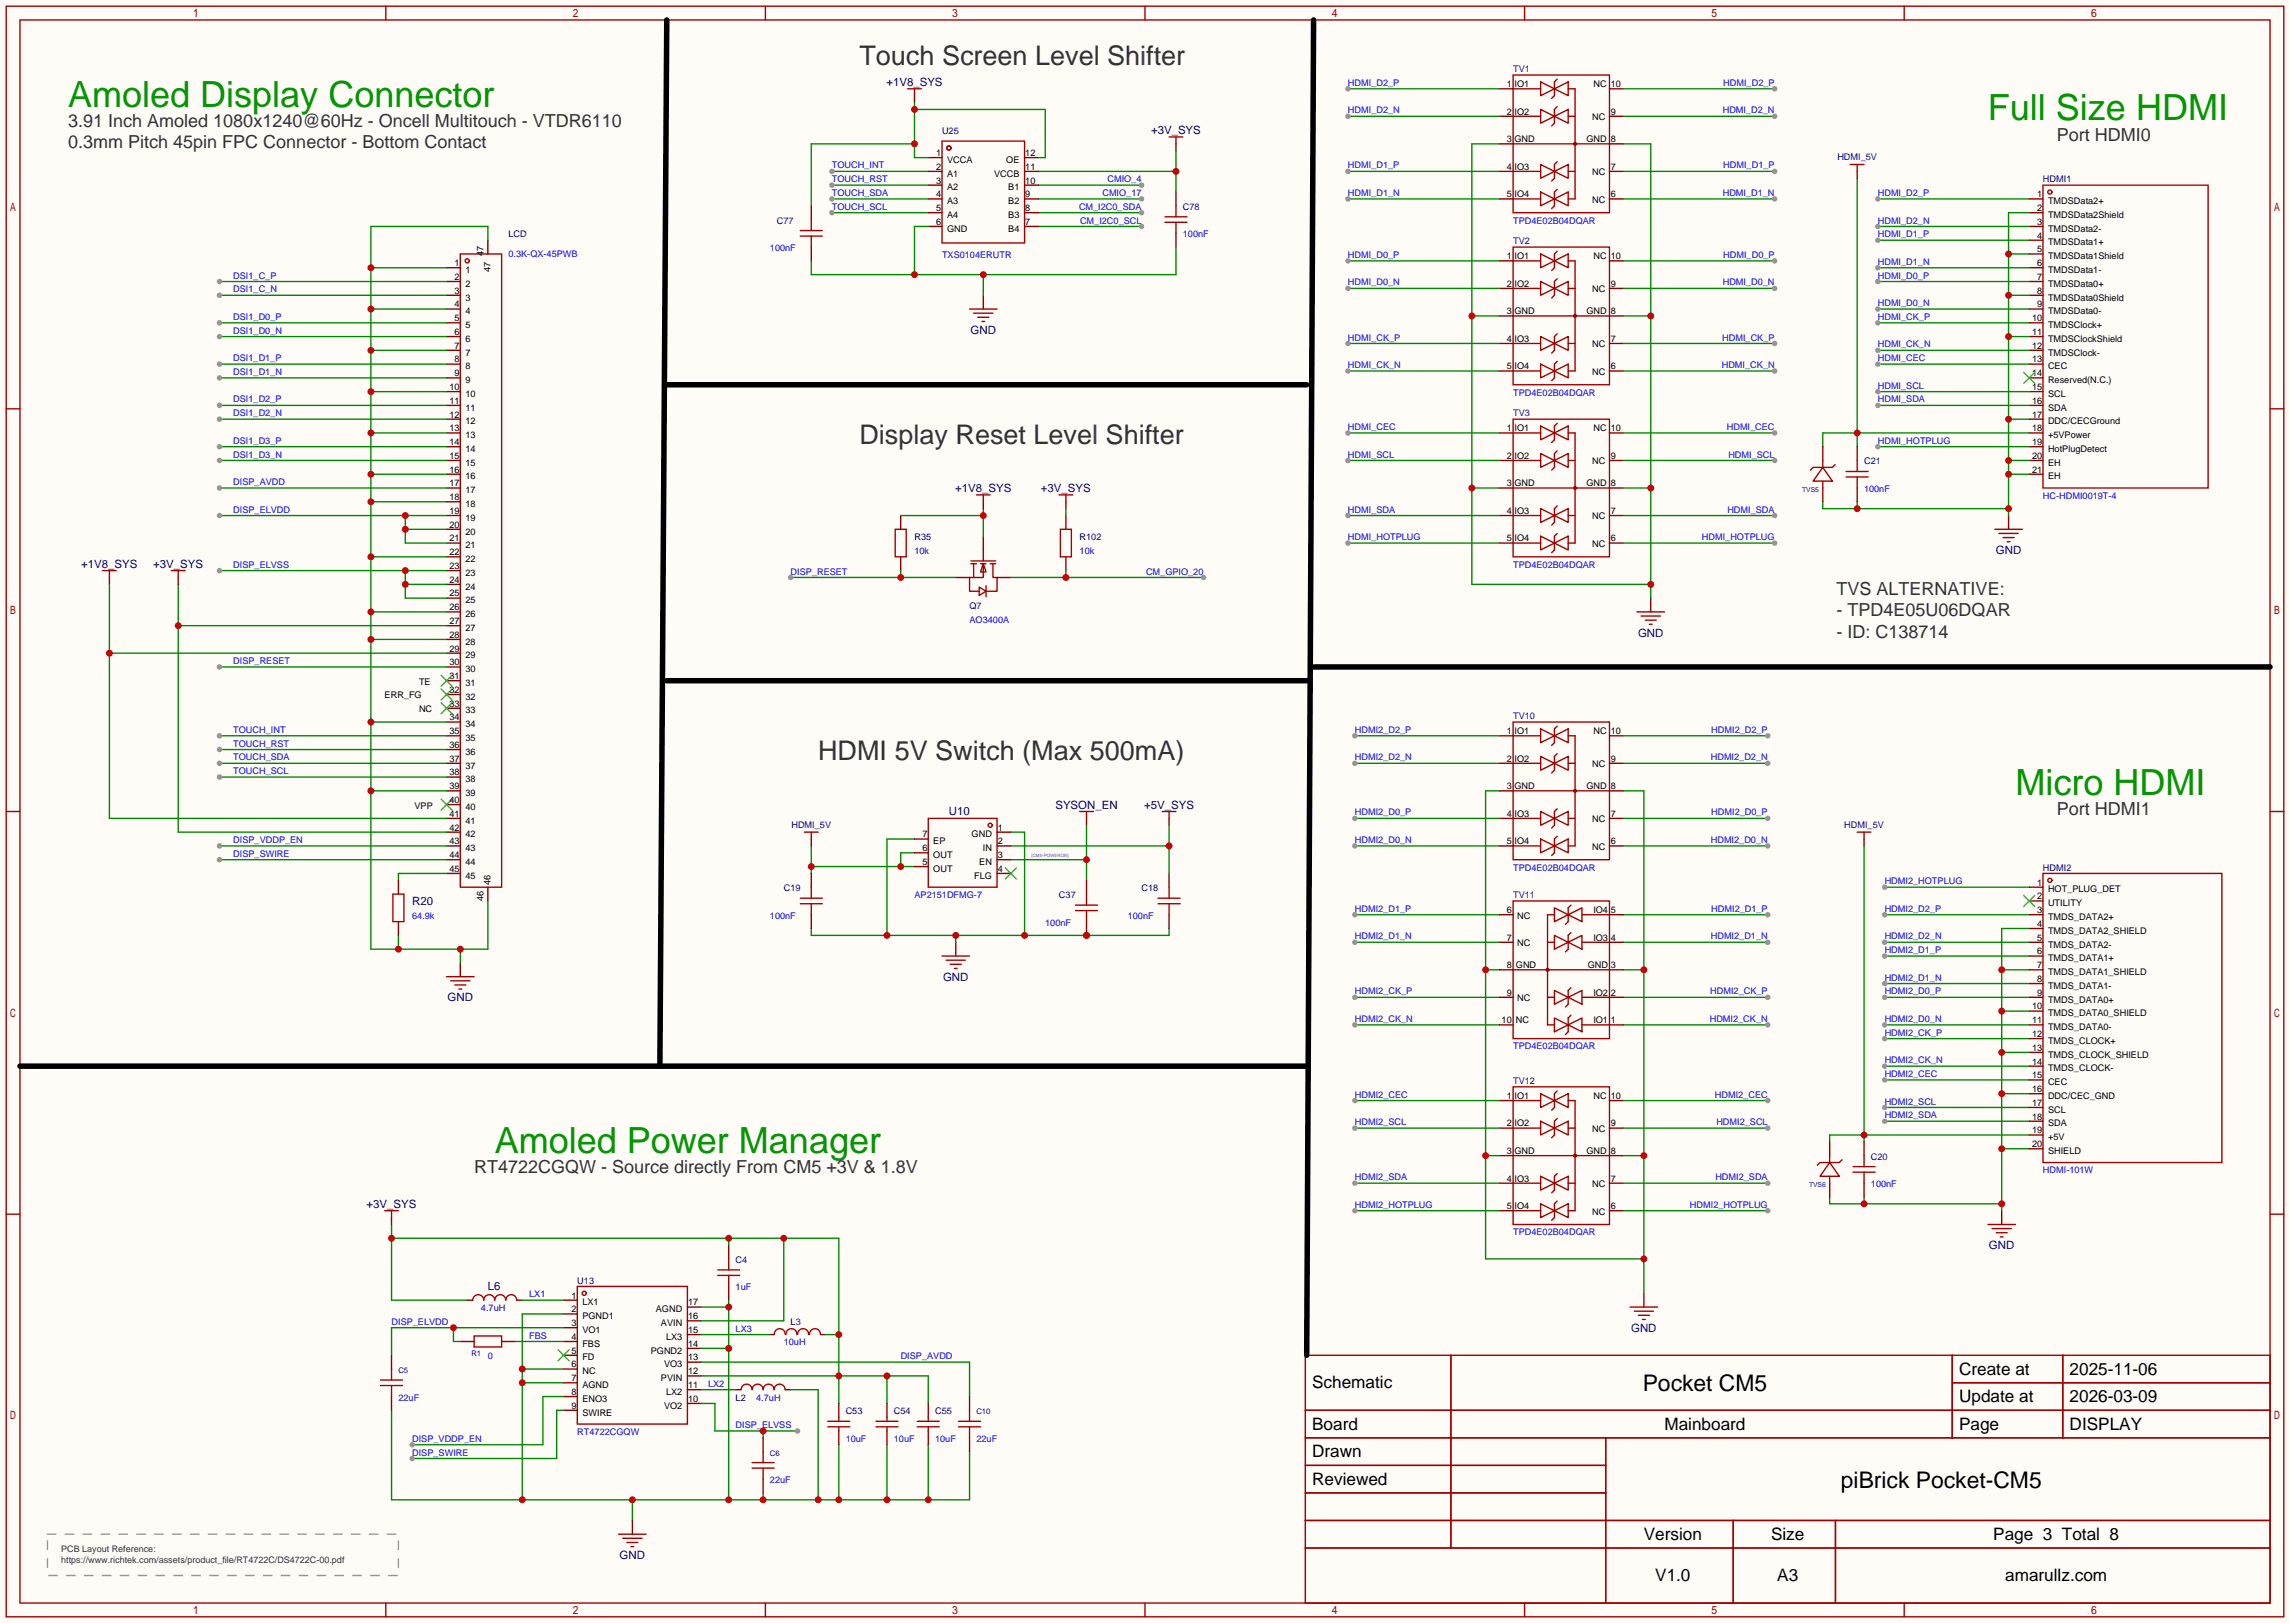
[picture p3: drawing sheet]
<svg xmlns="http://www.w3.org/2000/svg" width="423mm" height="299mm" viewBox="0 0 423 299" stroke-linecap="round" stroke-linejoin="round" font-family="sans-serif">
<defs><g id="words">
<g font-size="6.6" fill="#090">
<text x="12.6" y="19.7">Amoled Display Connector</text>
<text x="366.9" y="22.2">Full Size HDMI</text>
<text x="372" y="146.7">Micro HDMI</text>
<text x="91.3" y="212.7">Amoled Power Manager</text>
</g>
<g font-size="5" fill="#333">
<text x="158.6" y="12">Touch Screen Level Shifter</text>
<text x="158.6" y="81.9">Display Reset Level Shifter</text>
<text x="151" y="140.3">HDMI 5V Switch (Max 500mA)</text>
</g>
<g font-size="4.2">
<text x="303.2" y="256.7">Pocket CM5</text>
<text x="339.8" y="274.5">piBrick Pocket-CM5</text>
</g>
<g font-size="3.3" fill="#333">
<text x="12.6" y="23.5">3.91 Inch Amoled 1080x1240@60Hz - Oncell Multitouch - VTDR6110</text>
<text x="12.6" y="27.3">0.3mm Pitch 45pin FPC Connector - Bottom Contact</text>
<text x="379.6" y="26">Port HDMI0</text>
<text x="339" y="113.6">- TPD4E05U06DQAR</text>
<text x="339" y="109.8">TVS ALTERNATIVE:</text>
<text x="339" y="117.6">- ID: C138714</text>
<text x="379.6" y="150.5">Port HDMI1</text>
<text x="87.5" y="216.5">RT4722CGQW - Source directly From CM5 +3V &amp; 1.8V</text>
</g>
<g font-size="3.2">
<text x="242.2" y="256.2">Schematic</text>
<text x="361.6" y="253.7">Create at</text>
<text x="382" y="253.7">2025-11-06</text>
<text x="242.2" y="263.8">Board</text>
<text x="307.2" y="263.8">Mainboard</text>
<text x="361.6" y="258.7">Update at</text>
<text x="361.6" y="263.8">Page</text>
<text x="382" y="258.7">2026-03-09</text>
<text x="382" y="263.8">DISPLAY</text>
<text x="242.2" y="268.9">Drawn</text>
<text x="242.2" y="274">Reviewed</text>
<text x="303.4" y="284.1">Version</text>
<text x="326.9" y="284.1">Size</text>
<text x="367.9" y="284.1">Page 3 Total 8</text>
<text x="305.5" y="291.8">V1.0</text>
<text x="328" y="291.8">A3</text>
<text x="370.1" y="291.8">amarullz.com</text>
</g>
<g font-size="2.1" fill="#000080">
<text x="163.6" y="15.8">+1V8_SYS</text>
<text x="212.4" y="24.7">+3V_SYS</text>
<text x="179.1" y="61.6">GND</text>
<text x="176.3" y="90.8">+1V8_SYS</text>
<text x="192.1" y="90.8">+3V_SYS</text>
<text x="15" y="104.7">+1V8_SYS</text>
<text x="28.3" y="104.7">+3V_SYS</text>
<text x="368.4" y="102.2">GND</text>
<text x="302.3" y="117.4">GND</text>
<text x="194.8" y="149.2">SYSON_EN</text>
<text x="211.2" y="149.2">+5V_SYS</text>
<text x="175.1" y="150.5">U10</text>
<text x="76.1" y="167">R20</text>
<text x="82.6" y="184.8">GND</text>
<text x="174.1" y="180.9">GND</text>
<text x="67.7" y="222.9">+3V_SYS</text>
<text x="367.1" y="230.5">GND</text>
<text x="90" y="238.1">L6</text>
<text x="301.1" y="245.7">GND</text>
<text x="114.4" y="287.6">GND</text>
</g>
<g font-size="1.7" fill="#00f">
<text x="248.8" y="15.8">HDMI_D2_P</text>
<text x="318.1" y="15.8">HDMI_D2_P</text>
<text x="248.8" y="20.9">HDMI_D2_N</text>
<text x="318" y="20.9">HDMI_D2_N</text>
<text x="153.5" y="31.1">TOUCH_INT</text>
<text x="153.5" y="33.6">TOUCH_RST</text>
<text x="204.4" y="33.6">CMIO_4</text>
<text x="248.8" y="31.1">HDMI_D1_P</text>
<text x="318.1" y="31.1">HDMI_D1_P</text>
<text x="153.5" y="36.2">TOUCH_SDA</text>
<text x="153.5" y="38.7">TOUCH_SCL</text>
<text x="199.2" y="38.7">CM_I2C0_SDA</text>
<text x="199.3" y="41.2">CM_I2C0_SCL</text>
<text x="203.5" y="36.2">CMIO_17</text>
<text x="248.8" y="36.2">HDMI_D1_N</text>
<text x="279.3" y="41.2">TPD4E02B04DQAR</text>
<text x="318" y="36.2">HDMI_D1_N</text>
<text x="346.6" y="41.2">HDMI_D2_N</text>
<text x="346.6" y="36.2">HDMI_D2_P</text>
<text x="93.9" y="47.3">0.3K-QX-45PWB</text>
<text x="142.1" y="46.3">100nF</text>
<text x="173.9" y="47.6">TXS0104ERUTR</text>
<text x="218.3" y="43.8">100nF</text>
<text x="248.8" y="47.6">HDMI_D0_P</text>
<text x="318.1" y="47.6">HDMI_D0_P</text>
<text x="346.6" y="43.8">HDMI_D1_P</text>
<text x="43.1" y="53.9">DSI1_C_N</text>
<text x="43.1" y="51.4">DSI1_C_P</text>
<text x="248.8" y="52.7">HDMI_D0_N</text>
<text x="318" y="52.7">HDMI_D0_N</text>
<text x="346.6" y="51.4">HDMI_D0_P</text>
<text x="346.6" y="48.9">HDMI_D1_N</text>
<text x="43.1" y="59">DSI1_D0_P</text>
<text x="346.6" y="59">HDMI_CK_P</text>
<text x="346.6" y="56.5">HDMI_D0_N</text>
<text x="43.1" y="61.6">DSI1_D0_N</text>
<text x="248.8" y="62.8">HDMI_CK_P</text>
<text x="317.9" y="62.8">HDMI_CK_P</text>
<text x="346.6" y="64.1">HDMI_CK_N</text>
<text x="43.1" y="69.2">DSI1_D1_N</text>
<text x="43.1" y="66.6">DSI1_D1_P</text>
<text x="248.8" y="67.9">HDMI_CK_N</text>
<text x="317.8" y="67.9">HDMI_CK_N</text>
<text x="346.6" y="71.7">HDMI_SCL</text>
<text x="346.6" y="66.6">HDMI_CEC</text>
<text x="43.1" y="76.8">DSI1_D2_N</text>
<text x="43.1" y="74.3">DSI1_D2_P</text>
<text x="279.3" y="73">TPD4E02B04DQAR</text>
<text x="346.6" y="74.3">HDMI_SDA</text>
<text x="43.1" y="81.9">DSI1_D3_P</text>
<text x="248.8" y="79.3">HDMI_CEC</text>
<text x="318.7" y="79.3">HDMI_CEC</text>
<text x="346.6" y="81.9">HDMI_HOTPLUG</text>
<text x="43.1" y="84.4">DSI1_D3_N</text>
<text x="43.1" y="89.5">DISP_AVDD</text>
<text x="248.8" y="84.4">HDMI_SCL</text>
<text x="319" y="84.4">HDMI_SCL</text>
<text x="43.1" y="94.6">DISP_ELVDD</text>
<text x="248.8" y="94.6">HDMI_SDA</text>
<text x="318.8" y="94.6">HDMI_SDA</text>
<text x="344" y="90.8">100nF</text>
<text x="377.1" y="92">HC-HDMI0019T-4</text>
<text x="248.8" y="99.7">HDMI_HOTPLUG</text>
<text x="314.1" y="99.7">HDMI_HOTPLUG</text>
<text x="43.1" y="104.7">DISP_ELVSS</text>
<text x="145.9" y="106">DISP_RESET</text>
<text x="168.8" y="102.2">10k</text>
<text x="199.3" y="102.2">10k</text>
<text x="211.5" y="106">CM_GPIO_20</text>
<text x="279.3" y="104.7">TPD4E02B04DQAR</text>
<text x="178.9" y="114.9">AO3400A</text>
<text x="43.1" y="122.5">DISP_RESET</text>
<text x="43.1" y="135.2">TOUCH_INT</text>
<text x="43.1" y="137.8">TOUCH_RST</text>
<text x="250.1" y="135.2">HDMI2_D2_P</text>
<text x="315.8" y="135.2">HDMI2_D2_P</text>
<text x="43.1" y="140.3">TOUCH_SDA</text>
<text x="43.1" y="142.8">TOUCH_SCL</text>
<text x="250.1" y="140.3">HDMI2_D2_N</text>
<text x="315.8" y="140.3">HDMI2_D2_N</text>
<text x="43.1" y="155.5">DISP_VDDP_EN</text>
<text x="250.1" y="155.5">HDMI2_D0_N</text>
<text x="250.1" y="150.5">HDMI2_D0_P</text>
<text x="315.8" y="155.5">HDMI2_D0_N</text>
<text x="315.8" y="150.5">HDMI2_D0_P</text>
<text x="43.1" y="158.1">DISP_SWIRE</text>
<text x="279.3" y="160.6">TPD4E02B04DQAR</text>
<text x="168.8" y="165.7">AP2151DFMG-7</text>
<text x="347.9" y="163.2">HDMI2_HOTPLUG</text>
<text x="76.1" y="169.5">64.9k</text>
<text x="142.1" y="169.5">100nF</text>
<text x="192.9" y="170.8">100nF</text>
<text x="208.2" y="169.5">100nF</text>
<text x="250.1" y="173.3">HDMI2_D1_N</text>
<text x="250.1" y="168.2">HDMI2_D1_P</text>
<text x="315.8" y="173.3">HDMI2_D1_N</text>
<text x="315.8" y="168.2">HDMI2_D1_P</text>
<text x="347.9" y="173.3">HDMI2_D2_N</text>
<text x="347.9" y="168.2">HDMI2_D2_P</text>
<text x="347.9" y="175.9">HDMI2_D1_P</text>
<text x="250.1" y="183.5">HDMI2_CK_P</text>
<text x="315.7" y="183.5">HDMI2_CK_P</text>
<text x="347.9" y="183.5">HDMI2_D0_P</text>
<text x="347.9" y="180.9">HDMI2_D1_N</text>
<text x="250.1" y="188.6">HDMI2_CK_N</text>
<text x="315.6" y="188.6">HDMI2_CK_N</text>
<text x="347.9" y="191.1">HDMI2_CK_P</text>
<text x="347.9" y="188.6">HDMI2_D0_N</text>
<text x="279.3" y="193.6">TPD4E02B04DQAR</text>
<text x="347.9" y="196.2">HDMI2_CK_N</text>
<text x="250.1" y="202.5">HDMI2_CEC</text>
<text x="316.5" y="202.5">HDMI2_CEC</text>
<text x="347.9" y="198.7">HDMI2_CEC</text>
<text x="347.9" y="203.8">HDMI2_SCL</text>
<text x="250.1" y="207.6">HDMI2_SCL</text>
<text x="316.8" y="207.6">HDMI2_SCL</text>
<text x="347.9" y="206.3">HDMI2_SDA</text>
<text x="250.1" y="217.8">HDMI2_SDA</text>
<text x="316.6" y="217.8">HDMI2_SDA</text>
<text x="345.3" y="219">100nF</text>
<text x="377.1" y="216.5">HDMI-101W</text>
<text x="250.1" y="222.9">HDMI2_HOTPLUG</text>
<text x="279.3" y="227.9">TPD4E02B04DQAR</text>
<text x="311.9" y="222.9">HDMI2_HOTPLUG</text>
<text x="97.7" y="239.4">LX1</text>
<text x="135.8" y="238.1">1uF</text>
<text x="72.3" y="244.4">DISP_ELVDD</text>
<text x="88.8" y="241.9">4.7uH</text>
<text x="135.8" y="245.7">LX3</text>
<text x="90" y="250.8">0</text>
<text x="97.7" y="247">FBS</text>
<text x="144.7" y="248.3">10uH</text>
<text x="166.2" y="250.8">DISP_AVDD</text>
<text x="130.7" y="255.9">LX2</text>
<text x="73.5" y="258.4">22uF</text>
<text x="135.8" y="263.5">DISP_ELVSS</text>
<text x="139.6" y="258.4">4.7uH</text>
<text x="76.1" y="268.6">DISP_SWIRE</text>
<text x="76.1" y="266">DISP_VDDP_EN</text>
<text x="106.6" y="264.8">RT4722CGQW</text>
<text x="156.1" y="266">10uF</text>
<text x="165" y="266">10uF</text>
<text x="172.6" y="266">10uF</text>
<text x="180.2" y="266">22uF</text>
<text x="142.1" y="273.7">22uF</text>
</g>
<g font-size="1.7">
<text x="278.1" y="16.1">1</text>
<text x="279.5" y="16.1">IO1</text>
<text x="294.1" y="16.1">NC</text>
<text x="297.3" y="16.1">10</text>
<text x="278.1" y="21.2">2</text>
<text x="279.5" y="21.2">IO2</text>
<text x="293.9" y="22.2">NC</text>
<text x="297.3" y="21.2">9</text>
<text x="172.8" y="28.8">1</text>
<text x="189.2" y="28.8">12</text>
<text x="278.1" y="26.2">3</text>
<text x="279.5" y="26.2">GND</text>
<text x="292.8" y="26.2">GND</text>
<text x="297.3" y="26.2">8</text>
<text x="172.8" y="31.3">2</text>
<text x="172.8" y="33.9">3</text>
<text x="174.8" y="30">VCCA</text>
<text x="174.8" y="32.6">A1</text>
<text x="174.8" y="35.1">A2</text>
<text x="183.5" y="32.6">VCCB</text>
<text x="185.7" y="30">OE</text>
<text x="186.1" y="35.1">B1</text>
<text x="189.2" y="33.9">10</text>
<text x="189.2" y="31.3">11</text>
<text x="278.1" y="31.3">4</text>
<text x="279.5" y="31.3">IO3</text>
<text x="293.9" y="32.3">NC</text>
<text x="297.3" y="31.3">7</text>
<text x="172.8" y="36.4">4</text>
<text x="172.8" y="38.9">5</text>
<text x="172.8" y="41.5">6</text>
<text x="174.8" y="37.7">A3</text>
<text x="174.8" y="40.2">A4</text>
<text x="186.1" y="40.2">B3</text>
<text x="186.1" y="37.7">B2</text>
<text x="189.2" y="41.5">7</text>
<text x="189.2" y="38.9">8</text>
<text x="189.2" y="36.4">9</text>
<text x="278.1" y="36.4">5</text>
<text x="279.5" y="36.4">IO4</text>
<text x="293.9" y="37.4">NC</text>
<text x="297.3" y="36.4">6</text>
<text x="376" y="41.5">3</text>
<text x="376" y="38.9">2</text>
<text x="376" y="36.4">1</text>
<text x="378" y="40.2">TMDSData2Shield</text>
<text x="378" y="37.7">TMDSData2+</text>
<text x="89.3" y="47.2" transform="rotate(-90 89.3 47.2)">47</text>
<text x="174.8" y="42.7">GND</text>
<text x="186.1" y="42.7">B4</text>
<text x="278.1" y="47.8">1</text>
<text x="279.5" y="47.8">IO1</text>
<text x="294.1" y="47.8">NC</text>
<text x="297.3" y="47.8">10</text>
<text x="376" y="46.6">5</text>
<text x="376" y="44">4</text>
<text x="378" y="47.8">TMDSData1Shield</text>
<text x="378" y="45.3">TMDSData1+</text>
<text x="378" y="42.7">TMDSData2-</text>
<text x="83.9" y="49.1">1</text>
<text x="83.9" y="51.6">2</text>
<text x="85.9" y="50.4">1</text>
<text x="85.9" y="52.9">2</text>
<text x="90.5" y="50.2" transform="rotate(-90 90.5 50.2)">47</text>
<text x="278.1" y="52.9">2</text>
<text x="279.5" y="52.9">IO2</text>
<text x="293.9" y="53.9">NC</text>
<text x="297.3" y="52.9">9</text>
<text x="376" y="51.6">7</text>
<text x="376" y="49.1">6</text>
<text x="378" y="52.9">TMDSData0+</text>
<text x="378" y="50.4">TMDSData1-</text>
<text x="83.9" y="54.2">3</text>
<text x="83.9" y="56.7">4</text>
<text x="83.9" y="59.3">5</text>
<text x="85.9" y="55.4">3</text>
<text x="85.9" y="58">4</text>
<text x="278.1" y="58">3</text>
<text x="279.5" y="58">GND</text>
<text x="292.8" y="58">GND</text>
<text x="297.3" y="58">8</text>
<text x="375.1" y="59.3">10</text>
<text x="376" y="56.7">9</text>
<text x="376" y="54.2">8</text>
<text x="378" y="58">TMDSData0-</text>
<text x="378" y="55.4">TMDSData0Shield</text>
<text x="83.9" y="61.8">6</text>
<text x="83.9" y="64.3">7</text>
<text x="85.9" y="60.5">5</text>
<text x="85.9" y="63.1">6</text>
<text x="85.9" y="65.6">7</text>
<text x="278.1" y="63.1">4</text>
<text x="279.5" y="63.1">IO3</text>
<text x="293.9" y="64.1">NC</text>
<text x="297.3" y="63.1">7</text>
<text x="375.1" y="64.3">12</text>
<text x="375.1" y="61.8">11</text>
<text x="378" y="65.6">TMDSClock-</text>
<text x="378" y="63.1">TMDSClockShield</text>
<text x="378" y="60.5">TMDSClock+</text>
<text x="83" y="72">10</text>
<text x="83.9" y="66.9">8</text>
<text x="83.9" y="69.4">9</text>
<text x="85.9" y="68.1">8</text>
<text x="85.9" y="70.7">9</text>
<text x="278.1" y="68.1">5</text>
<text x="279.5" y="68.1">IO4</text>
<text x="293.9" y="69.2">NC</text>
<text x="297.3" y="68.1">6</text>
<text x="375.1" y="72">15</text>
<text x="375.1" y="69.4">14</text>
<text x="375.1" y="66.9">13</text>
<text x="378" y="70.7">Reserved(N.C.)</text>
<text x="378" y="68.1">CEC</text>
<text x="83" y="74.5">11</text>
<text x="83" y="77">12</text>
<text x="85.9" y="73.2">10</text>
<text x="85.9" y="75.8">11</text>
<text x="375.1" y="77">17</text>
<text x="375.1" y="74.5">16</text>
<text x="378" y="75.8">SDA</text>
<text x="378" y="73.2">SCL</text>
<text x="83" y="79.6">13</text>
<text x="83" y="82.1">14</text>
<text x="85.9" y="78.3">12</text>
<text x="85.9" y="80.8">13</text>
<text x="85.9" y="83.4">14</text>
<text x="278.1" y="79.6">1</text>
<text x="279.5" y="79.6">IO1</text>
<text x="294.1" y="79.6">NC</text>
<text x="297.3" y="79.6">10</text>
<text x="375.1" y="82.1">19</text>
<text x="375.1" y="79.6">18</text>
<text x="378" y="83.4">HotPlugDetect</text>
<text x="378" y="80.8">+5VPower</text>
<text x="378" y="78.3">DDC/CECGround</text>
<text x="83" y="84.7">15</text>
<text x="83" y="87.2">16</text>
<text x="83" y="89.7">17</text>
<text x="85.9" y="85.9">15</text>
<text x="85.9" y="88.5">16</text>
<text x="278.1" y="84.7">2</text>
<text x="278.1" y="89.7">3</text>
<text x="279.5" y="84.7">IO2</text>
<text x="279.5" y="89.7">GND</text>
<text x="292.8" y="89.7">GND</text>
<text x="293.9" y="85.7">NC</text>
<text x="297.3" y="89.7">8</text>
<text x="297.3" y="84.7">9</text>
<text x="375.1" y="87.2">21</text>
<text x="375.1" y="84.7">20</text>
<text x="378" y="88.5">EH</text>
<text x="378" y="85.9">EH</text>
<text x="83" y="92.3">18</text>
<text x="83" y="94.8">19</text>
<text x="85.9" y="91">17</text>
<text x="85.9" y="93.5">18</text>
<text x="278.1" y="94.8">4</text>
<text x="279.5" y="94.8">IO3</text>
<text x="293.9" y="95.8">NC</text>
<text x="297.3" y="94.8">7</text>
<text x="83" y="97.4">20</text>
<text x="83" y="99.9">21</text>
<text x="85.9" y="96.1">19</text>
<text x="85.9" y="98.6">20</text>
<text x="85.9" y="101.2">21</text>
<text x="278.1" y="99.9">5</text>
<text x="279.5" y="99.9">IO4</text>
<text x="293.9" y="100.9">NC</text>
<text x="297.3" y="99.9">6</text>
<text x="83" y="102.4">22</text>
<text x="83" y="105">23</text>
<text x="83" y="107.5">24</text>
<text x="85.9" y="103.7">22</text>
<text x="85.9" y="106.2">23</text>
<text x="83" y="110.1">25</text>
<text x="83" y="112.6">26</text>
<text x="85.9" y="108.8">24</text>
<text x="85.9" y="111.3">25</text>
<text x="85.9" y="113.9">26</text>
<text x="83" y="115.1">27</text>
<text x="83" y="117.7">28</text>
<text x="85.9" y="116.4">27</text>
<text x="85.9" y="118.9">28</text>
<text x="83" y="120.2">29</text>
<text x="83" y="122.8">30</text>
<text x="83" y="125.3">31</text>
<text x="85.9" y="121.5">29</text>
<text x="85.9" y="124">30</text>
<text x="71" y="128.9">ERR_FG</text>
<text x="77.3" y="131.4">NC</text>
<text x="77.3" y="126.3">TE</text>
<text x="83" y="127.8">32</text>
<text x="83" y="130.4">33</text>
<text x="85.9" y="126.6">31</text>
<text x="85.9" y="129.1">32</text>
<text x="85.9" y="131.6">33</text>
<text x="83" y="132.9">34</text>
<text x="83" y="135.5">35</text>
<text x="83" y="138">36</text>
<text x="85.9" y="134.2">34</text>
<text x="85.9" y="136.7">35</text>
<text x="278.1" y="135.5">1</text>
<text x="279.5" y="135.5">IO1</text>
<text x="294.1" y="135.5">NC</text>
<text x="297.3" y="135.5">10</text>
<text x="83" y="140.5">37</text>
<text x="83" y="143.1">38</text>
<text x="85.9" y="139.3">36</text>
<text x="85.9" y="141.8">37</text>
<text x="278.1" y="140.5">2</text>
<text x="279.5" y="140.5">IO2</text>
<text x="293.9" y="141.6">NC</text>
<text x="297.3" y="140.5">9</text>
<text x="76.5" y="149.2">VPP</text>
<text x="83" y="145.6">39</text>
<text x="83" y="148.2">40</text>
<text x="85.9" y="144.3">38</text>
<text x="85.9" y="146.9">39</text>
<text x="85.9" y="149.4">40</text>
<text x="278.1" y="145.6">3</text>
<text x="279.5" y="145.6">GND</text>
<text x="292.8" y="145.6">GND</text>
<text x="297.3" y="145.6">8</text>
<text x="83" y="150.7">41</text>
<text x="83" y="153.2">42</text>
<text x="83" y="155.8">43</text>
<text x="85.9" y="152">41</text>
<text x="85.9" y="154.5">42</text>
<text x="170.3" y="154.5">7</text>
<text x="172.3" y="155.8">EP</text>
<text x="179.3" y="154.5">GND</text>
<text x="184.1" y="153.2">1</text>
<text x="184.1" y="155.8">2</text>
<text x="278.1" y="150.7">4</text>
<text x="278.1" y="155.8">5</text>
<text x="279.5" y="150.7">IO3</text>
<text x="279.5" y="155.8">IO4</text>
<text x="293.9" y="151.7">NC</text>
<text x="297.3" y="155.8">6</text>
<text x="297.3" y="150.7">7</text>
<text x="83" y="158.3">44</text>
<text x="83" y="160.9">45</text>
<text x="85.9" y="157">43</text>
<text x="85.9" y="159.6">44</text>
<text x="170.3" y="159.6">5</text>
<text x="170.3" y="157">6</text>
<text x="172.3" y="160.9">OUT</text>
<text x="172.3" y="158.3">OUT</text>
<text x="180.7" y="159.6">EN</text>
<text x="181.4" y="157">IN</text>
<text x="184.1" y="158.3">3</text>
<text x="184.1" y="160.9">4</text>
<text x="293.9" y="156.8">NC</text>
<text x="85.9" y="162.1">45</text>
<text x="89.3" y="166.2" transform="rotate(-90 89.3 166.2)">46</text>
<text x="90.5" y="163.2" transform="rotate(-90 90.5 163.2)">46</text>
<text x="179.8" y="162.1">FLG</text>
<text x="376" y="163.4">1</text>
<text x="376" y="165.9">2</text>
<text x="378" y="164.7">HOT_PLUG_DET</text>
<text x="378" y="167.2">UTILITY</text>
<text x="278.1" y="168.5">6</text>
<text x="278.1" y="173.6">7</text>
<text x="280" y="169.5">NC</text>
<text x="294.1" y="173.6">IO3</text>
<text x="294.1" y="168.5">IO4</text>
<text x="297.3" y="173.6">4</text>
<text x="297.3" y="168.5">5</text>
<text x="376" y="168.5">3</text>
<text x="376" y="171">4</text>
<text x="376" y="173.6">5</text>
<text x="378" y="169.7">TMDS_DATA2+</text>
<text x="378" y="172.3">TMDS_DATA2_SHIELD</text>
<text x="278.1" y="178.6">8</text>
<text x="279.8" y="178.6">GND</text>
<text x="280" y="174.6">NC</text>
<text x="293" y="178.6">GND</text>
<text x="297.3" y="178.6">3</text>
<text x="376" y="176.1">6</text>
<text x="376" y="178.6">7</text>
<text x="378" y="174.8">TMDS_DATA2-</text>
<text x="378" y="177.4">TMDS_DATA1+</text>
<text x="378" y="179.9">TMDS_DATA1_SHIELD</text>
<text x="278.1" y="183.7">9</text>
<text x="280" y="184.7">NC</text>
<text x="294.1" y="183.7">IO2</text>
<text x="297.3" y="183.7">2</text>
<text x="376" y="181.2">8</text>
<text x="376" y="183.7">9</text>
<text x="378" y="182.4">TMDS_DATA1-</text>
<text x="378" y="185">TMDS_DATA0+</text>
<text x="277.1" y="188.8">10</text>
<text x="279.8" y="188.8">NC</text>
<text x="294.1" y="188.8">IO1</text>
<text x="297.3" y="188.8">1</text>
<text x="375.1" y="186.3">10</text>
<text x="375.1" y="188.8">11</text>
<text x="375.1" y="191.3">12</text>
<text x="378" y="187.5">TMDS_DATA0_SHIELD</text>
<text x="378" y="190.1">TMDS_DATA0-</text>
<text x="375.1" y="193.9">13</text>
<text x="375.1" y="196.4">14</text>
<text x="378" y="192.6">TMDS_CLOCK+</text>
<text x="378" y="195.1">TMDS_CLOCK_SHIELD</text>
<text x="378" y="197.7">TMDS_CLOCK-</text>
<text x="278.1" y="202.8">1</text>
<text x="279.5" y="202.8">IO1</text>
<text x="294.1" y="202.8">NC</text>
<text x="297.3" y="202.8">10</text>
<text x="375.1" y="199">15</text>
<text x="375.1" y="201.5">16</text>
<text x="378" y="200.2">CEC</text>
<text x="378" y="202.8">DDC/CEC_GND</text>
<text x="278.1" y="207.8">2</text>
<text x="279.5" y="207.8">IO2</text>
<text x="293.9" y="208.9">NC</text>
<text x="297.3" y="207.8">9</text>
<text x="375.1" y="204">17</text>
<text x="375.1" y="206.6">18</text>
<text x="375.1" y="209.1">19</text>
<text x="378" y="205.3">SCL</text>
<text x="378" y="207.8">SDA</text>
<text x="278.1" y="212.9">3</text>
<text x="279.5" y="212.9">GND</text>
<text x="292.8" y="212.9">GND</text>
<text x="297.3" y="212.9">8</text>
<text x="375.1" y="211.7">20</text>
<text x="378" y="210.4">+5V</text>
<text x="378" y="212.9">SHIELD</text>
<text x="278.1" y="218">4</text>
<text x="279.5" y="218">IO3</text>
<text x="293.9" y="219">NC</text>
<text x="297.3" y="218">7</text>
<text x="278.1" y="223.1">5</text>
<text x="279.5" y="223.1">IO4</text>
<text x="293.9" y="224.1">NC</text>
<text x="297.3" y="223.1">6</text>
<text x="105.5" y="239.6">1</text>
<text x="105.5" y="242.1">2</text>
<text x="105.5" y="244.7">3</text>
<text x="107.5" y="240.9">LX1</text>
<text x="107.5" y="243.4">PGND1</text>
<text x="107.5" y="245.9">VO1</text>
<text x="121.1" y="242.1">AGND</text>
<text x="122" y="244.7">AVIN</text>
<text x="127" y="245.9">15</text>
<text x="127" y="243.4">16</text>
<text x="127" y="240.9">17</text>
<text x="105.5" y="247.2">4</text>
<text x="105.5" y="249.8">5</text>
<text x="107.5" y="248.5">FBS</text>
<text x="107.5" y="251">FD</text>
<text x="120.1" y="249.8">PGND2</text>
<text x="122.9" y="247.2">LX3</text>
<text x="127" y="251">13</text>
<text x="127" y="248.5">14</text>
<text x="105.5" y="252.3">6</text>
<text x="105.5" y="254.8">7</text>
<text x="105.5" y="257.4">8</text>
<text x="107.5" y="253.6">NC</text>
<text x="107.5" y="256.1">AGND</text>
<text x="122" y="254.8">PVIN</text>
<text x="122.6" y="252.3">VO3</text>
<text x="122.9" y="257.4">LX2</text>
<text x="127" y="256.1">11</text>
<text x="127" y="253.6">12</text>
<text x="105.5" y="259.9">9</text>
<text x="107.5" y="258.6">ENO3</text>
<text x="107.5" y="261.2">SWIRE</text>
<text x="122.6" y="259.9">VO2</text>
<text x="127" y="258.6">10</text>
</g>
<g font-size="1.7" fill="#000080">
<text x="279.3" y="13.3">TV1</text>
<text x="173.9" y="24.7">U25</text>
<text x="339.1" y="29.6">HDMI_5V</text>
<text x="377.1" y="33.6">HDMI1</text>
<text x="143.4" y="41.2">C77</text>
<text x="218.3" y="38.7">C78</text>
<text x="93.9" y="43.8">LCD</text>
<text x="279.3" y="45.1">TV2</text>
<text x="279.3" y="76.8">TV3</text>
<text x="344" y="85.7">C21</text>
<text x="168.8" y="99.7">R35</text>
<text x="199.3" y="99.7">R102</text>
<text x="178.9" y="112.4">Q7</text>
<text x="279.3" y="132.7">TV10</text>
<text x="146.1" y="152.8">HDMI_5V</text>
<text x="340.4" y="152.8">HDMI_5V</text>
<text x="377.1" y="160.6">HDMI2</text>
<text x="144.7" y="164.4">C19</text>
<text x="195.5" y="165.7">C37</text>
<text x="210.7" y="164.4">C18</text>
<text x="279.3" y="165.7">TV11</text>
<text x="279.3" y="200">TV12</text>
<text x="345.3" y="214">C20</text>
<text x="135.8" y="233">C4</text>
<text x="106.6" y="236.8">U13</text>
<text x="145.9" y="244.4">L3</text>
<text x="135.8" y="258.4">L2</text>
<text x="156.1" y="261">C53</text>
<text x="165" y="261">C54</text>
<text x="172.6" y="261">C55</text>
</g>
<g font-size="1.7" fill="#333">
<text x="11.3" y="286.4">PCB Layout Reference:</text>
<text x="11.3" y="288.4">https://www.richtek.com/assets/product_file/RT4722C/DS4722C-00.pdf</text>
</g>
<g font-size="1.4" fill="#000080">
<text x="87" y="250.3">R1</text>
<text x="73.5" y="253.3">C5</text>
<text x="180.2" y="261">C10</text>
<text x="142.1" y="268.6">C6</text>
</g>
<g font-size="1.2" fill="#000080">
<text x="332.6" y="90.8">TVS5</text>
<text x="333.9" y="219">TVS6</text>
</g>
<text font-size=".8" fill="#09c" x="190.4" y="158.1">[CM5-POWERON]</text>
</g></defs>
<path d="M0 0h422.7v299.5h-422.7z" fill="#fffcf7"/>
<g fill="none" stroke="#a10000" stroke-width=".25">
<path d="M1.1 1.1h420.4v297.2h-420.4zM3.7 3.7h415.3v292.1h-415.3zM71.2 1.1v2.6M141.3 1.1v2.6M211.3 1.1v2.6M279.3 13.8h17.8v25.4h-17.8zM279.3 16.4h5.1M281.4 1.1v2.6M284.4 15.1l2.5 1.3-2.5 1.3zM286.9 16.4l2.5-1.3v2.6zM287.4 14.6l-.5 .5v2.6l-.5 .5M287.4 19.7l-.5 .5v2.5l-.5 .5"/>
<path d="M289.4 16.4h1.3v20.3h-1.3M351.5 1.1v2.6M279.3 21.5h5.1M279.3 31.6h5.1M279.3 36.7h5.1M279.3 26.5h17.8M284.4 20.2l2.5 1.3-2.5 1.2zM284.4 30.4l2.5 1.2-2.5 1.3zM284.4 35.4l2.5 1.3-2.5 1.3zM286.9 21.5l2.5-1.3v2.5zM286.9 31.6l2.5-1.2v2.5zM286.9 36.7l2.5-1.3v2.6z"/>
<path d="M287.4 29.8l-.5 .6v2.5l-.5 .5M287.4 34.9l-.5 .5v2.6l-.5 .5M289.4 21.5h1.3M289.4 31.6h1.3M377.1 34.2h30.4v55.8h-30.4zM85 46.9h7.6v116.8h-7.6zM279.3 45.6h17.8v25.4h-17.8zM279.3 48.1h5.1M279.3 53.2h5.1M279.3 58.3h17.8M284.4 46.9l2.5 1.2-2.5 1.3zM284.4 51.9l2.5 1.3-2.5 1.3z"/>
<path d="M286.9 48.1l2.5-1.2v2.5zM286.9 53.2l2.5-1.3v2.6zM287.4 46.4l-.5 .5v2.5l-.5 .5M287.4 51.4l-.5 .5v2.6l-.5 .5M289.4 48.1h1.3v20.4h-1.3M289.4 53.2h1.3M1.1 75.4h2.6M279.3 77.3h17.8v25.4h-17.8zM279.3 63.4h5.1M279.3 68.5h5.1M279.3 79.9h5.1M284.4 62.1l2.5 1.3-2.5 1.2z"/>
<path d="M284.4 67.2l2.5 1.3-2.5 1.2zM284.4 78.6l2.5 1.3-2.5 1.3zM286.9 63.4l2.5-1.3v2.5zM286.9 68.5l2.5-1.3v2.5zM286.9 79.9l2.5-1.3v2.6zM287.4 61.6l-.5 .5v2.5l-.5 .6M287.4 66.7l-.5 .5v2.5l-.5 .5M287.4 78.1l-.5 .5v2.6l-.5 .5M289.4 79.9h1.3v20.3h-1.3M289.4 63.4h1.3M419 75.4h2.5M279.3 85h5.1"/>
<path d="M279.3 95.1h5.1M279.3 90h17.8M284.4 83.7l2.5 1.3-2.5 1.2zM284.4 93.9l2.5 1.2-2.5 1.3zM284.4 98.9l2.5 1.3-2.5 1.3zM286.9 85l2.5-1.3v2.5zM286.9 95.1l2.5-1.2v2.5zM287.4 83.2l-.5 .5v2.5l-.5 .5M287.4 93.3l-.5 .6v2.5l-.5 .5M287.4 98.4l-.5 .5v2.6l-.5 .5M289.4 85h1.3M289.4 95.1h1.3"/>
<path d="M368.2 97.7h5.1M368.9 98.4h3.6M369.7 99.2h2M370.5 99.9h.5M279.3 100.2h5.1M286.9 100.2l2.5-1.3v2.6zM1.1 149.7h2.6M419 149.7h2.5M1.1 224h2.6M419 224h2.5M240.9 250.1h178.1v45.7h-178.1zM267.8 250.1v35.5"/>
<path d="M360.3 250.1v15.2M360.3 255.1h58.7M380.7 250.1v15.2M240.9 260.2h178.1M240.9 265.3h178.1M240.9 270.4h55.5M240.9 275.5h55.5M296.4 265.3v30.5M71.2 295.8v2.5M141.3 295.8v2.5M211.3 295.8v2.5M240.9 280.5h178.1"/>
<path d="M240.9 285.6h178.1M281.4 295.8v2.5M319.9 280.5v15.3M338.8 280.5v15.3M351.5 295.8v2.5"/>
<circle cx="290.7" cy="26.5" r=".25"/>
<circle cx="378.3" cy="35.4" r=".38"/>
<circle cx="86.2" cy="48.1" r=".38"/>
<circle cx="290.7" cy="58.3" r=".25"/>
<circle cx="290.7" cy="90" r=".25"/>
</g>
<g fill="none" stroke="#870000" stroke-width=".25">
<path d="M276.7 16.4h2.6M297.1 16.4h2.5M276.7 36.7h2.6M276.7 26.5h2.6M276.7 21.5h2.6M276.7 31.6h2.6M297.1 36.7h2.5M297.1 26.5h2.5M297.1 21.5h2.5M297.1 31.6h2.5M374.5 39.2h2.6M374.5 36.7h2.6"/>
<path d="M82.4 59.6h2.6M82.4 57h2.6M82.4 54.5h2.6M82.4 51.9h2.6M82.4 49.4h2.6M90 44.3v2.6M276.7 48.1h2.6M276.7 58.3h2.6M276.7 53.2h2.6M297.1 48.1h2.5M297.1 58.3h2.5M297.1 53.2h2.5"/>
<path d="M374.5 59.6h2.6M374.5 57h2.6M374.5 54.5h2.6M374.5 51.9h2.6M374.5 49.4h2.6M374.5 46.9h2.6M374.5 44.3h2.6M374.5 41.8h2.6M82.4 79.9h2.6M82.4 77.3h2.6M82.4 74.8h2.6M82.4 72.3h2.6"/>
<path d="M82.4 69.7h2.6M82.4 67.2h2.6M82.4 64.6h2.6M82.4 62.1h2.6M276.7 79.9h2.6M276.7 63.4h2.6M276.7 68.5h2.6M297.1 79.9h2.5M297.1 63.4h2.5M297.1 68.5h2.5M374.5 79.9h2.6M374.5 77.3h2.6"/>
<path d="M374.5 74.8h2.6M374.5 72.3h2.6M374.5 69.7h2.6M374.5 67.2h2.6M374.5 64.6h2.6M374.5 62.1h2.6M82.4 87.5h2.6M82.4 85h2.6M82.4 82.4h2.6M82.4 90h2.6M82.4 92.6h2.6M82.4 95.1h2.6"/>
<path d="M82.4 97.7h2.6M276.7 85h2.6M276.7 90h2.6M276.7 95.1h2.6M297.1 85h2.5M297.1 90h2.5M297.1 95.1h2.5M370.7 95.1v2.6M374.5 87.5h2.6M374.5 85h2.6M374.5 82.4h2.6M82.4 100.2h2.6"/>
<path d="M82.4 102.7h2.6M82.4 105.3h2.6M82.4 107.8h2.6M82.4 110.4h2.6M82.4 112.9h2.6M82.4 115.4h2.6M82.4 118h2.6M276.7 100.2h2.6M297.1 100.2h2.5M82.4 120.5h2.6M82.4 123.1h2.6M82.4 125.6h2.6"/>
<path d="M82.4 128.1h2.6M82.4 130.7h2.6M82.4 133.2h2.6M82.4 135.8h2.6M82.4 138.3h2.6M82.4 140.8h2.6M82.4 143.4h2.6M82.4 145.9h2.6M82.4 148.5h2.6M82.4 151h2.6M82.4 153.5h2.6M82.4 156.1h2.6"/>
<path d="M82.4 158.6h2.6M82.4 161.2h2.6M90 163.7v2.5"/>
</g>
<path d="M373.5 68.7l2 2M375.5 68.7l-2 2M81.4 124.6l2 2M81.4 127.1l2 2.1M81.4 129.7l2 2M83.4 124.6l-2 2M83.4 127.1l-2 2.1M83.4 129.7l-2 2M81.4 147.4l2 2.1M83.4 147.4l-2 2.1" fill="none" stroke="#3c3" stroke-width=".25"/>
<path d="M342.8 32.9v49.5M374.5 79.9h-38.1v2.5" fill="none" stroke="#008700" stroke-width=".25"/>
<circle cx="342.8" cy="79.9" r=".63" fill="#c00"/>
<path d="M342.8 31.6v1.3" fill="none" stroke="#870000" stroke-width=".25"/>
<path d="M341.5 30.4h2.5M342.8 30.4v1.2" fill="none" stroke="#a10000" stroke-width=".25"/>
<path d="M347.9 196.7h26.6" fill="none" stroke="#008700" stroke-width=".25"/>
<circle cx="347.9" cy="196.7" r=".51" fill="#999"/>
<path d="M347.9 191.6h26.6" fill="none" stroke="#008700" stroke-width=".25"/>
<circle cx="347.9" cy="191.6" r=".51" fill="#999"/>
<path d="M347.9 189.1h26.6" fill="none" stroke="#008700" stroke-width=".25"/>
<circle cx="347.9" cy="189.1" r=".51" fill="#999"/>
<path d="M347.9 184h26.6" fill="none" stroke="#008700" stroke-width=".25"/>
<circle cx="347.9" cy="184" r=".51" fill="#999"/>
<path d="M347.9 181.5h26.6" fill="none" stroke="#008700" stroke-width=".25"/>
<circle cx="347.9" cy="181.5" r=".51" fill="#999"/>
<path d="M347.9 176.4h26.6" fill="none" stroke="#008700" stroke-width=".25"/>
<circle cx="347.9" cy="176.4" r=".51" fill="#999"/>
<path d="M347.9 173.9h26.6" fill="none" stroke="#008700" stroke-width=".25"/>
<circle cx="347.9" cy="173.9" r=".51" fill="#999"/>
<path d="M347.9 168.8h26.6" fill="none" stroke="#008700" stroke-width=".25"/>
<circle cx="347.9" cy="168.8" r=".51" fill="#999"/>
<path d="M347.9 199.3h26.6" fill="none" stroke="#008700" stroke-width=".25"/>
<circle cx="347.9" cy="199.3" r=".51" fill="#999"/>
<path d="M347.9 206.9h26.6" fill="none" stroke="#008700" stroke-width=".25"/>
<circle cx="347.9" cy="206.9" r=".51" fill="#999"/>
<path d="M347.9 204.3h26.6" fill="none" stroke="#008700" stroke-width=".25"/>
<circle cx="347.9" cy="204.3" r=".51" fill="#999"/>
<path d="M347.9 163.7h26.6" fill="none" stroke="#008700" stroke-width=".25"/>
<circle cx="347.9" cy="163.7" r=".51" fill="#999"/>
<path d="M344 154.8v1.3" fill="none" stroke="#870000" stroke-width=".25"/>
<path d="M342.8 153.5h2.5M344 153.5v1.3" fill="none" stroke="#a10000" stroke-width=".25"/>
<path d="M344 156.1v54.6M374.5 209.4h-36.8v1.3" fill="none" stroke="#008700" stroke-width=".25"/>
<circle cx="344" cy="209.4" r=".63" fill="#c00"/>
<path d="M369.4 223.4v2.5" fill="none" stroke="#870000" stroke-width=".25"/>
<path d="M366.9 225.9h5.1M367.7 226.7h3.5M368.4 227.5h2.1M369.2 228.2h.5" fill="none" stroke="#a10000" stroke-width=".25"/>
<path d="M369.4 178.9h5.1M374.5 171.3h-5.1v52.1M369.4 194.2h5.1M369.4 186.6h5.1M369.4 212h5.1M369.4 201.8h5.1M337.7 220.9v1.2h31.7M344 220.9v1.2" fill="none" stroke="#008700" stroke-width=".25"/>
<g fill="#c00">
<circle cx="369.4" cy="212" r=".63"/>
<circle cx="369.4" cy="201.8" r=".63"/>
<circle cx="369.4" cy="194.2" r=".63"/>
<circle cx="369.4" cy="186.6" r=".63"/>
<circle cx="369.4" cy="178.9" r=".63"/>
<circle cx="369.4" cy="222.1" r=".63"/>
<circle cx="344" cy="222.1" r=".63"/>
</g>
<g fill="none" stroke="#a10000" stroke-width=".25">
<path d="M279.3 133.2h17.8v25.4h-17.8zM279.3 135.8h5.1M284.4 134.5l2.5 1.3-2.5 1.2zM284.4 139.6l2.5 1.2-2.5 1.3zM286.9 135.8l2.5-1.3v2.5zM287.4 134l-.5 .5v2.5l-.5 .5M287.4 139.1l-.5 .5v2.5l-.5 .5M289.4 135.8h1.3v20.3h-1.3M279.3 140.8h5.1M279.3 151h5.1M279.3 156.1h5.1M279.3 145.9h17.8"/>
<path d="M284.4 149.7l2.5 1.3-2.5 1.3zM284.4 154.8l2.5 1.3-2.5 1.3zM286.9 140.8l2.5-1.2v2.5zM286.9 151l2.5-1.3v2.6zM286.9 156.1l2.5-1.3v2.6zM287.4 149.2l-.5 .5v2.6l-.5 .5M287.4 154.3l-.5 .5v2.6l-.5 .5M289.4 140.8h1.3M289.4 151h1.3M279.3 200.5h17.8v25.4h-17.8zM279.3 203.1h5.1M279.3 208.2h5.1"/>
<path d="M279.3 218.3h5.1M279.3 213.2h17.8M284.4 201.8l2.5 1.3-2.5 1.2zM284.4 206.9l2.5 1.3-2.5 1.2zM284.4 217l2.5 1.3-2.5 1.3zM286.9 203.1l2.5-1.3v2.5zM286.9 208.2l2.5-1.3v2.5zM286.9 218.3l2.5-1.3v2.6zM287.4 201.3l-.5 .5v2.5l-.5 .6M287.4 206.4l-.5 .5v2.5l-.5 .5M287.4 216.5l-.5 .5v2.6l-.5 .5M289.4 203.1h1.3v20.3h-1.3"/>
<path d="M289.4 208.2h1.3M289.4 218.3h1.3M279.3 223.4h5.1M284.4 222.1l2.5 1.3-2.5 1.3zM286.9 223.4l2.5-1.3v2.6zM287.4 221.6l-.5 .5v2.6l-.5 .5"/>
<circle cx="290.7" cy="145.9" r=".25"/>
<circle cx="290.7" cy="213.2" r=".25"/>
</g>
<g fill="none" stroke="#870000" stroke-width=".25">
<path d="M276.7 135.8h2.6M297.1 135.8h2.5M276.7 145.9h2.6M276.7 140.8h2.6M276.7 151h2.6M276.7 156.1h2.6M297.1 145.9h2.5M297.1 140.8h2.5M297.1 151h2.5M297.1 156.1h2.5M276.7 203.1h2.6M276.7 213.2h2.6"/>
<path d="M276.7 208.2h2.6M276.7 218.3h2.6M297.1 203.1h2.5M297.1 213.2h2.5M297.1 208.2h2.5M297.1 218.3h2.5M276.7 223.4h2.6M297.1 223.4h2.5"/>
</g>
<path d="M250.1 156.1h26.6" fill="none" stroke="#008700" stroke-width=".25"/>
<circle cx="250.1" cy="156.1" r=".51" fill="#999"/>
<path d="M250.1 151h26.6" fill="none" stroke="#008700" stroke-width=".25"/>
<circle cx="250.1" cy="151" r=".51" fill="#999"/>
<path d="M250.1 140.8h26.6" fill="none" stroke="#008700" stroke-width=".25"/>
<circle cx="250.1" cy="140.8" r=".51" fill="#999"/>
<path d="M250.1 135.8h26.6" fill="none" stroke="#008700" stroke-width=".25"/>
<circle cx="250.1" cy="135.8" r=".51" fill="#999"/>
<path d="M250.1 189.1h26.6" fill="none" stroke="#008700" stroke-width=".25"/>
<circle cx="250.1" cy="189.1" r=".51" fill="#999"/>
<path d="M250.1 184h26.6" fill="none" stroke="#008700" stroke-width=".25"/>
<circle cx="250.1" cy="184" r=".51" fill="#999"/>
<path d="M250.1 173.9h26.6" fill="none" stroke="#008700" stroke-width=".25"/>
<circle cx="250.1" cy="173.9" r=".51" fill="#999"/>
<path d="M250.1 168.8h26.6" fill="none" stroke="#008700" stroke-width=".25"/>
<circle cx="250.1" cy="168.8" r=".51" fill="#999"/>
<path d="M299.6 189.1h26.7" fill="none" stroke="#008700" stroke-width=".25"/>
<circle cx="326.3" cy="189.1" r=".51" fill="#999"/>
<path d="M299.6 184h26.7" fill="none" stroke="#008700" stroke-width=".25"/>
<circle cx="326.3" cy="184" r=".51" fill="#999"/>
<path d="M299.6 173.9h26.7" fill="none" stroke="#008700" stroke-width=".25"/>
<circle cx="326.3" cy="173.9" r=".51" fill="#999"/>
<path d="M299.6 168.8h26.7" fill="none" stroke="#008700" stroke-width=".25"/>
<circle cx="326.3" cy="168.8" r=".51" fill="#999"/>
<path d="M299.6 156.1h26.7" fill="none" stroke="#008700" stroke-width=".25"/>
<circle cx="326.3" cy="156.1" r=".51" fill="#999"/>
<path d="M299.6 151h26.7" fill="none" stroke="#008700" stroke-width=".25"/>
<circle cx="326.3" cy="151" r=".51" fill="#999"/>
<path d="M299.6 140.8h26.7" fill="none" stroke="#008700" stroke-width=".25"/>
<circle cx="326.3" cy="140.8" r=".51" fill="#999"/>
<path d="M299.6 135.8h26.7" fill="none" stroke="#008700" stroke-width=".25"/>
<circle cx="326.3" cy="135.8" r=".51" fill="#999"/>
<path d="M250.1 203.1h26.6" fill="none" stroke="#008700" stroke-width=".25"/>
<circle cx="250.1" cy="203.1" r=".51" fill="#999"/>
<path d="M250.1 218.3h26.6" fill="none" stroke="#008700" stroke-width=".25"/>
<circle cx="250.1" cy="218.3" r=".51" fill="#999"/>
<path d="M250.1 208.2h26.6" fill="none" stroke="#008700" stroke-width=".25"/>
<circle cx="250.1" cy="208.2" r=".51" fill="#999"/>
<path d="M250.1 223.4h26.6" fill="none" stroke="#008700" stroke-width=".25"/>
<circle cx="250.1" cy="223.4" r=".51" fill="#999"/>
<path d="M299.6 203.1h26.7" fill="none" stroke="#008700" stroke-width=".25"/>
<circle cx="326.3" cy="203.1" r=".51" fill="#999"/>
<path d="M299.6 218.3h26.7" fill="none" stroke="#008700" stroke-width=".25"/>
<circle cx="326.3" cy="218.3" r=".51" fill="#999"/>
<path d="M299.6 208.2h26.7" fill="none" stroke="#008700" stroke-width=".25"/>
<circle cx="326.3" cy="208.2" r=".51" fill="#999"/>
<path d="M299.6 223.4h26.7" fill="none" stroke="#008700" stroke-width=".25"/>
<circle cx="326.3" cy="223.4" r=".51" fill="#999"/>
<path d="M303.4 238.6v2.6" fill="none" stroke="#870000" stroke-width=".25"/>
<path d="M300.9 241.2h5M301.6 241.9h3.6M302.4 242.7h2M303.1 243.5h.6" fill="none" stroke="#a10000" stroke-width=".25"/>
<path d="M276.7 145.9h-2.5v86.4h29.2M299.6 145.9h3.8v92.7M274.2 178.9h2.5M299.6 178.9h3.8M274.2 213.2h2.5M299.6 213.2h3.8" fill="none" stroke="#008700" stroke-width=".25"/>
<g fill="#c00">
<circle cx="303.4" cy="232.3" r=".63"/>
<circle cx="274.2" cy="213.2" r=".63"/>
<circle cx="274.2" cy="178.9" r=".63"/>
<circle cx="303.4" cy="213.2" r=".63"/>
<circle cx="303.4" cy="178.9" r=".63"/>
</g>
<g fill="none" stroke="#a10000" stroke-width=".25">
<path d="M279.3 166.2h17.8v25.4h-17.8zM279.3 178.9h17.8M285.6 173.9h1.3M286.9 172.6l2.5 1.3-2.5 1.2zM286.9 167.5l2.5 1.3-2.5 1.3zM286.9 168.8h-1.3v20.3h1.3M289.4 173.9l2.6-1.3v2.5zM289.4 168.8l2.6-1.3v2.6zM289.9 167l-.5 .5v2.6l-.5 .5M289.9 172.1l-.5 .5v2.5l-.5 .5M292 173.9h5.1M292 168.8h5.1"/>
<path d="M285.6 184h1.3M286.9 187.8l2.5 1.3-2.5 1.3zM286.9 182.8l2.5 1.2-2.5 1.3zM289.4 189.1l2.6-1.3v2.6zM289.4 184l2.6-1.2v2.5zM289.9 187.3l-.5 .5v2.6l-.5 .5M289.9 182.2l-.5 .6v2.5l-.5 .5M292 189.1h5.1M292 184h5.1"/>
<circle cx="285.6" cy="178.9" r=".25"/>
</g>
<path d="M276.7 178.9h2.6M276.7 173.9h2.6M276.7 168.8h2.6M297.1 178.9h2.5M297.1 173.9h2.5M297.1 168.8h2.5M276.7 189.1h2.6M276.7 184h2.6M297.1 189.1h2.5M297.1 184h2.5" fill="none" stroke="#870000" stroke-width=".25"/>
<path d="M40.5 62.1h41.9" fill="none" stroke="#008700" stroke-width=".25"/>
<circle cx="40.5" cy="62.1" r=".51" fill="#999"/>
<path d="M40.5 59.6h41.9" fill="none" stroke="#008700" stroke-width=".25"/>
<circle cx="40.5" cy="59.6" r=".51" fill="#999"/>
<path d="M40.5 69.7h41.9" fill="none" stroke="#008700" stroke-width=".25"/>
<circle cx="40.5" cy="69.7" r=".51" fill="#999"/>
<path d="M40.5 67.2h41.9" fill="none" stroke="#008700" stroke-width=".25"/>
<circle cx="40.5" cy="67.2" r=".51" fill="#999"/>
<path d="M40.5 54.5h41.9" fill="none" stroke="#008700" stroke-width=".25"/>
<circle cx="40.5" cy="54.5" r=".51" fill="#999"/>
<path d="M40.5 51.9h41.9" fill="none" stroke="#008700" stroke-width=".25"/>
<circle cx="40.5" cy="51.9" r=".51" fill="#999"/>
<path d="M40.5 77.3h41.9" fill="none" stroke="#008700" stroke-width=".25"/>
<circle cx="40.5" cy="77.3" r=".51" fill="#999"/>
<path d="M40.5 74.8h41.9" fill="none" stroke="#008700" stroke-width=".25"/>
<circle cx="40.5" cy="74.8" r=".51" fill="#999"/>
<path d="M40.5 85h41.9" fill="none" stroke="#008700" stroke-width=".25"/>
<circle cx="40.5" cy="85" r=".51" fill="#999"/>
<path d="M40.5 82.4h41.9" fill="none" stroke="#008700" stroke-width=".25"/>
<circle cx="40.5" cy="82.4" r=".51" fill="#999"/>
<path d="M85 177.7v2.5" fill="none" stroke="#870000" stroke-width=".25"/>
<path d="M82.4 180.2h5.1M83.2 181h3.5M83.9 181.7h2.1M84.7 182.5h.5" fill="none" stroke="#a10000" stroke-width=".25"/>
<g fill="none" stroke="#008700" stroke-width=".25">
<path d="M68.5 49.4h13.9M68.5 57h13.9M90 44.3v-2.5h-21.5v133.3h21.5v-8.9M68.5 64.6h13.9M68.5 72.3h13.9M68.5 79.9h13.9M68.5 92.6h13.9M68.5 87.5h13.9M68.5 118h13.9M68.5 112.9h13.9M68.5 102.7h13.9M68.5 133.2h13.9"/>
<path d="M68.5 145.9h13.9M73.5 172.6v2.5M85 175.1v2.6"/>
</g>
<g fill="#c00">
<circle cx="85" cy="175.1" r=".63"/>
<circle cx="73.5" cy="175.1" r=".63"/>
<circle cx="68.5" cy="145.9" r=".63"/>
<circle cx="68.5" cy="133.2" r=".63"/>
<circle cx="68.5" cy="118" r=".63"/>
<circle cx="68.5" cy="112.9" r=".63"/>
<circle cx="68.5" cy="102.7" r=".63"/>
<circle cx="68.5" cy="92.6" r=".63"/>
<circle cx="68.5" cy="87.5" r=".63"/>
<circle cx="68.5" cy="79.9" r=".63"/>
<circle cx="68.5" cy="72.3" r=".63"/>
<circle cx="68.5" cy="64.6" r=".63"/>
<circle cx="68.5" cy="57" r=".63"/>
<circle cx="68.5" cy="49.4" r=".63"/>
</g>
<path d="M346.6 64.6h27.9" fill="none" stroke="#008700" stroke-width=".25"/>
<circle cx="346.6" cy="64.6" r=".51" fill="#999"/>
<path d="M346.6 59.6h27.9" fill="none" stroke="#008700" stroke-width=".25"/>
<circle cx="346.6" cy="59.6" r=".51" fill="#999"/>
<path d="M346.6 57h27.9" fill="none" stroke="#008700" stroke-width=".25"/>
<circle cx="346.6" cy="57" r=".51" fill="#999"/>
<path d="M346.6 51.9h27.9" fill="none" stroke="#008700" stroke-width=".25"/>
<circle cx="346.6" cy="51.9" r=".51" fill="#999"/>
<path d="M346.6 49.4h27.9" fill="none" stroke="#008700" stroke-width=".25"/>
<circle cx="346.6" cy="49.4" r=".51" fill="#999"/>
<path d="M346.6 44.3h27.9" fill="none" stroke="#008700" stroke-width=".25"/>
<circle cx="346.6" cy="44.3" r=".51" fill="#999"/>
<path d="M346.6 41.8h27.9" fill="none" stroke="#008700" stroke-width=".25"/>
<circle cx="346.6" cy="41.8" r=".51" fill="#999"/>
<path d="M346.6 36.7h27.9" fill="none" stroke="#008700" stroke-width=".25"/>
<circle cx="346.6" cy="36.7" r=".51" fill="#999"/>
<path d="M374.5 39.2h-3.8v55.9M370.7 54.5h3.8M370.7 46.9h3.8M370.7 77.3h3.8M370.7 62.1h3.8M336.4 92.6v1.3h34.3M342.8 92.6v1.3M370.7 87.5h3.8M370.7 85h3.8" fill="none" stroke="#008700" stroke-width=".25"/>
<g fill="#c00">
<circle cx="370.7" cy="87.5" r=".63"/>
<circle cx="370.7" cy="85" r=".63"/>
<circle cx="370.7" cy="77.3" r=".63"/>
<circle cx="370.7" cy="62.1" r=".63"/>
<circle cx="370.7" cy="54.5" r=".63"/>
<circle cx="370.7" cy="46.9" r=".63"/>
<circle cx="370.7" cy="93.9" r=".63"/>
<circle cx="342.8" cy="93.9" r=".63"/>
</g>
<path d="M248.8 68.5h27.9" fill="none" stroke="#008700" stroke-width=".25"/>
<circle cx="248.8" cy="68.5" r=".51" fill="#999"/>
<path d="M248.8 63.4h27.9" fill="none" stroke="#008700" stroke-width=".25"/>
<circle cx="248.8" cy="63.4" r=".51" fill="#999"/>
<path d="M248.8 53.2h27.9" fill="none" stroke="#008700" stroke-width=".25"/>
<circle cx="248.8" cy="53.2" r=".51" fill="#999"/>
<path d="M248.8 48.1h27.9" fill="none" stroke="#008700" stroke-width=".25"/>
<circle cx="248.8" cy="48.1" r=".51" fill="#999"/>
<path d="M248.8 36.7h27.9" fill="none" stroke="#008700" stroke-width=".25"/>
<circle cx="248.8" cy="36.7" r=".51" fill="#999"/>
<path d="M248.8 31.6h27.9" fill="none" stroke="#008700" stroke-width=".25"/>
<circle cx="248.8" cy="31.6" r=".51" fill="#999"/>
<path d="M248.8 21.5h27.9" fill="none" stroke="#008700" stroke-width=".25"/>
<circle cx="248.8" cy="21.5" r=".51" fill="#999"/>
<path d="M248.8 16.4h27.9" fill="none" stroke="#008700" stroke-width=".25"/>
<circle cx="248.8" cy="16.4" r=".51" fill="#999"/>
<path d="M299.6 68.5h27.9" fill="none" stroke="#008700" stroke-width=".25"/>
<circle cx="327.5" cy="68.5" r=".51" fill="#999"/>
<path d="M299.6 63.4h27.9" fill="none" stroke="#008700" stroke-width=".25"/>
<circle cx="327.5" cy="63.4" r=".51" fill="#999"/>
<path d="M299.6 53.2h27.9" fill="none" stroke="#008700" stroke-width=".25"/>
<circle cx="327.5" cy="53.2" r=".51" fill="#999"/>
<path d="M299.6 48.1h27.9" fill="none" stroke="#008700" stroke-width=".25"/>
<circle cx="327.5" cy="48.1" r=".51" fill="#999"/>
<path d="M299.6 36.7h27.9" fill="none" stroke="#008700" stroke-width=".25"/>
<circle cx="327.5" cy="36.7" r=".51" fill="#999"/>
<path d="M299.6 31.6h27.9" fill="none" stroke="#008700" stroke-width=".25"/>
<circle cx="327.5" cy="31.6" r=".51" fill="#999"/>
<path d="M299.6 21.5h27.9" fill="none" stroke="#008700" stroke-width=".25"/>
<circle cx="327.5" cy="21.5" r=".51" fill="#999"/>
<path d="M299.6 16.4h27.9" fill="none" stroke="#008700" stroke-width=".25"/>
<circle cx="327.5" cy="16.4" r=".51" fill="#999"/>
<path d="M346.6 82.4h27.9" fill="none" stroke="#008700" stroke-width=".25"/>
<circle cx="346.6" cy="82.4" r=".51" fill="#999"/>
<path d="M346.6 72.3h27.9" fill="none" stroke="#008700" stroke-width=".25"/>
<circle cx="346.6" cy="72.3" r=".51" fill="#999"/>
<path d="M346.6 67.2h27.9" fill="none" stroke="#008700" stroke-width=".25"/>
<circle cx="346.6" cy="67.2" r=".51" fill="#999"/>
<path d="M346.6 74.8h27.9" fill="none" stroke="#008700" stroke-width=".25"/>
<circle cx="346.6" cy="74.8" r=".51" fill="#999"/>
<path d="M248.8 100.2h27.9" fill="none" stroke="#008700" stroke-width=".25"/>
<circle cx="248.8" cy="100.2" r=".51" fill="#999"/>
<path d="M248.8 85h27.9" fill="none" stroke="#008700" stroke-width=".25"/>
<circle cx="248.8" cy="85" r=".51" fill="#999"/>
<path d="M248.8 79.9h27.9" fill="none" stroke="#008700" stroke-width=".25"/>
<circle cx="248.8" cy="79.9" r=".51" fill="#999"/>
<path d="M248.8 95.1h27.9" fill="none" stroke="#008700" stroke-width=".25"/>
<circle cx="248.8" cy="95.1" r=".51" fill="#999"/>
<path d="M299.6 100.2h27.9" fill="none" stroke="#008700" stroke-width=".25"/>
<circle cx="327.5" cy="100.2" r=".51" fill="#999"/>
<path d="M299.6 85h27.9" fill="none" stroke="#008700" stroke-width=".25"/>
<circle cx="327.5" cy="85" r=".51" fill="#999"/>
<path d="M299.6 79.9h27.9" fill="none" stroke="#008700" stroke-width=".25"/>
<circle cx="327.5" cy="79.9" r=".51" fill="#999"/>
<path d="M299.6 95.1h27.9" fill="none" stroke="#008700" stroke-width=".25"/>
<circle cx="327.5" cy="95.1" r=".51" fill="#999"/>
<path d="M304.7 110.4v2.5" fill="none" stroke="#870000" stroke-width=".25"/>
<path d="M302.1 112.9h5.1M302.9 113.7h3.6M303.7 114.4h2M304.4 115.2h.5" fill="none" stroke="#a10000" stroke-width=".25"/>
<path d="M276.7 26.5h-5v81.3h33M299.6 26.5h5.1v83.9M271.7 58.3h5M299.6 58.3h5.1M271.7 90h5M299.6 90h5.1" fill="none" stroke="#008700" stroke-width=".25"/>
<g fill="#c00">
<circle cx="304.7" cy="107.8" r=".63"/>
<circle cx="271.7" cy="90" r=".63"/>
<circle cx="271.7" cy="58.3" r=".63"/>
<circle cx="304.7" cy="90" r=".63"/>
<circle cx="304.7" cy="58.3" r=".63"/>
</g>
<path d="M242.4 3.7l-1.2 246.4M242.4 123.1h176.6" fill="none" stroke="#000" stroke-width="1"/>
<path d="M342.8 82.4v2.6M342.8 90v2.6M176.4 173.9v2.5M344 210.7v2.5M344 218.3v2.6" fill="none" stroke="#870000" stroke-width=".25"/>
<path d="M340.7 87h4.1M340.7 88h4.1M342.8 85v2M342.8 88v2M173.9 176.4h5M174.6 177.2h3.6M175.4 177.9h2M176.1 178.7h.6M342 215.3h4.1M342 216.3h4.1M344 213.2v2.1M344 216.3v2" fill="none" stroke="#a10000" stroke-width=".25"/>
<path d="M168.8 154.8h-5.1v17.8M186.6 153.5h2.5v19.1M149.7 171.3v1.3h66.1v-1.3M176.4 172.6v1.3" fill="none" stroke="#008700" stroke-width=".25"/>
<g fill="#c00">
<circle cx="163.7" cy="172.6" r=".63"/>
<circle cx="176.4" cy="172.6" r=".63"/>
<circle cx="189.1" cy="172.6" r=".63"/>
<circle cx="200.5" cy="172.6" r=".63"/>
</g>
<path d="M149.7 156.1v5.1M149.7 159.9h19.1M168.8 157.4h-2.6v2.5" fill="none" stroke="#008700" stroke-width=".25"/>
<g fill="#c00">
<circle cx="149.7" cy="159.9" r=".63"/>
<circle cx="166.2" cy="159.9" r=".63"/>
</g>
<path d="M149.7 154.8v1.3M200.5 151v1.3M215.8 151v1.3M149.7 161.2v2.5M149.7 168.8v2.5M215.8 161.2v2.5M215.8 168.8v2.5" fill="none" stroke="#870000" stroke-width=".25"/>
<g fill="none" stroke="#a10000" stroke-width=".25">
<path d="M148.5 153.5h2.5M149.7 153.5v1.3M199.3 149.7h2.5M200.5 149.7v1.3M214.5 149.7h2.5M215.8 149.7v1.3M147.7 165.7h4.1M147.7 166.8h4.1M149.7 163.7v2M149.7 166.8v2M213.7 165.7h4.1M213.7 166.8h4.1"/>
<path d="M215.8 163.7v2M215.8 166.8v2"/>
</g>
<path d="M186.6 156.1h29.2M215.8 152.3v8.9" fill="none" stroke="#008700" stroke-width=".25"/>
<circle cx="215.8" cy="156.1" r=".63" fill="#c00"/>
<path d="M186.6 158.6h13.9M200.5 152.3v10.1" fill="none" stroke="#008700" stroke-width=".25"/>
<circle cx="200.5" cy="158.6" r=".63" fill="#c00"/>
<path d="M200.5 162.4v2.6M200.5 170.1v2.5" fill="none" stroke="#870000" stroke-width=".25"/>
<circle cx="200.5" cy="172.6" r=".63" fill="#c00"/>
<path d="M198.5 167h4.1M198.5 168h4.1M200.5 165v2M200.5 168v2.1" fill="none" stroke="#a10000" stroke-width=".25"/>
<path d="M40.5 90h41.9" fill="none" stroke="#008700" stroke-width=".25"/>
<circle cx="40.5" cy="90" r=".51" fill="#999"/>
<path d="M40.5 95.1h41.9M74.8 95.1v5.1h7.6M74.8 97.7h7.6" fill="none" stroke="#008700" stroke-width=".25"/>
<g fill="#c00">
<circle cx="74.8" cy="95.1" r=".63"/>
<circle cx="74.8" cy="97.7" r=".63"/>
</g>
<circle cx="40.5" cy="95.1" r=".51" fill="#999"/>
<path d="M40.5 105.3h41.9M74.8 105.3v5.1h7.6M74.8 107.8h7.6" fill="none" stroke="#008700" stroke-width=".25"/>
<g fill="#c00">
<circle cx="74.8" cy="105.3" r=".63"/>
<circle cx="74.8" cy="107.8" r=".63"/>
</g>
<circle cx="40.5" cy="105.3" r=".51" fill="#999"/>
<path d="M32.9 107.8v45.7h49.5M32.9 115.4h49.5" fill="none" stroke="#008700" stroke-width=".25"/>
<circle cx="32.9" cy="115.4" r=".63" fill="#c00"/>
<path d="M40.5 123.1h41.9" fill="none" stroke="#008700" stroke-width=".25"/>
<circle cx="40.5" cy="123.1" r=".51" fill="#999"/>
<path d="M40.5 135.8h41.9" fill="none" stroke="#008700" stroke-width=".25"/>
<circle cx="40.5" cy="135.8" r=".51" fill="#999"/>
<path d="M40.5 138.3h41.9" fill="none" stroke="#008700" stroke-width=".25"/>
<circle cx="40.5" cy="138.3" r=".51" fill="#999"/>
<path d="M40.5 140.8h41.9" fill="none" stroke="#008700" stroke-width=".25"/>
<circle cx="40.5" cy="140.8" r=".51" fill="#999"/>
<path d="M40.5 143.4h41.9" fill="none" stroke="#008700" stroke-width=".25"/>
<circle cx="40.5" cy="143.4" r=".51" fill="#999"/>
<path d="M40.5 156.1h41.9" fill="none" stroke="#008700" stroke-width=".25"/>
<circle cx="40.5" cy="156.1" r=".51" fill="#999"/>
<path d="M20.2 106.6v1.2" fill="none" stroke="#870000" stroke-width=".25"/>
<path d="M18.9 105.3h2.6M20.2 105.3v1.3" fill="none" stroke="#a10000" stroke-width=".25"/>
<path d="M20.2 107.8v43.2h62.2M20.2 120.5h62.2" fill="none" stroke="#008700" stroke-width=".25"/>
<circle cx="20.2" cy="120.5" r=".63" fill="#c00"/>
<path d="M40.5 158.6h41.9" fill="none" stroke="#008700" stroke-width=".25"/>
<circle cx="40.5" cy="158.6" r=".51" fill="#999"/>
<path d="M82.4 161.2h-8.9v1.2M72.3 225.9v14h13.9M72.3 228.5h82.5v30.5M96.4 239.9h7.6M134.5 228.5v1.2M144.7 228.5v15.2h-15.3M129.4 246.3h12.7M129.4 253.9h41.9v5.1M152.3 246.3h2.5M163.7 253.9v5.1" fill="none" stroke="#008700" stroke-width=".25"/>
<g fill="none" stroke="#870000" stroke-width=".25">
<path d="M32.9 106.6v1.2M86.2 239.9h1M95.4 239.9h1M104 239.9h2.6M134.5 229.7v2.6M134.5 237.4v2.5M104 242.4h2.6M104 245h2.6M104 247.5h2.6M104 250.1h2.6M104 252.6h2.6M104 255.1h2.6"/>
<path d="M104 257.7h2.6M126.9 259h2.5M126.9 256.4h2.5M126.9 253.9h2.5M126.9 251.3h2.5M126.9 248.8h2.5M126.9 246.3h2.5M126.9 243.7h2.5M126.9 241.2h2.5M135.8 256.4h1M142.1 246.3h.8M144.9 256.4h1"/>
<path d="M151.5 246.3h.8M104 260.2h2.6"/>
</g>
<g fill="none" stroke="#a10000" stroke-width=".25">
<path d="M31.6 105.3h2.6M32.9 105.3v1.3M87.2 239.9a1.02 1.02 0 0 1 1.1-1 1.02 1.02 0 0 1 1 1 1.02 1.02 0 0 1 1-1 1.02 1.02 0 0 1 1 1 1.02 1.02 0 0 1 1-1 1.02 1.02 0 0 1 1 1 1.02 1.02 0 0 1 1.1-1 1.02 1.02 0 0 1 1 1M106.6 237.4h20.3v25.4h-20.3zM132.5 235.3h4M132.5 234.3h4M134.5 232.3v2M134.5 235.3v2.1M136.8 256.4a1.02 1.02 0 0 1 1-1 1.02 1.02 0 0 1 1 1 1.02 1.02 0 0 1 1-1 1.02 1.02 0 0 1 1 1 1.02 1.02 0 0 1 1.1-1 1.02 1.02 0 0 1 1 1 1.02 1.02 0 0 1 1-1 1.02 1.02 0 0 1 1 1M142.9 246.2a1.01 1.01 0 0 1 1-1 1.01 1.01 0 0 1 1 1M145.1 246.2a1.01 1.01 0 0 1 1-1 1.01 1.01 0 0 1 1 1M147.2 246.2a1.01 1.01 0 0 1 1-1 1.01 1.01 0 0 1 1 1"/>
<path d="M149.4 246.2a1.01 1.01 0 0 1 1-1 1.01 1.01 0 0 1 1 1"/>
<circle cx="107.8" cy="238.6" r=".38"/>
</g>
<path d="M103 249l2 2.1M105 249l-2 2.1" fill="none" stroke="#3c3" stroke-width=".25"/>
<g fill="#c00">
<circle cx="72.3" cy="228.5" r=".63"/>
<circle cx="134.5" cy="228.5" r=".63"/>
<circle cx="144.7" cy="228.5" r=".63"/>
<circle cx="154.8" cy="246.3" r=".63"/>
<circle cx="154.8" cy="253.9" r=".63"/>
<circle cx="163.7" cy="253.9" r=".63"/>
</g>
<g fill="none" stroke="#008700" stroke-width=".25">
<path d="M134.5 239.9v36.8M96.4 255.1h7.6M96.4 252.6h7.6M104 242.4h-7.6v34.3M129.4 241.2h5.1M129.4 248.8h5.1M145.9 256.4h5.1v20.3M72.3 260.2v16.5h106.6v-8.9M116.7 276.7v3.8M140.8 275.5v1.2M154.8 266.6v10.1M163.7 266.6v10.1"/>
<path d="M171.3 266.6v10.1"/>
</g>
<g fill="#c00">
<circle cx="134.5" cy="241.2" r=".63"/>
<circle cx="134.5" cy="248.8" r=".63"/>
<circle cx="134.5" cy="276.7" r=".63"/>
<circle cx="116.7" cy="276.7" r=".63"/>
<circle cx="96.4" cy="276.7" r=".63"/>
<circle cx="96.4" cy="255.1" r=".63"/>
<circle cx="96.4" cy="252.6" r=".63"/>
<circle cx="140.8" cy="276.7" r=".63"/>
<circle cx="151" cy="276.7" r=".63"/>
<circle cx="154.8" cy="276.7" r=".63"/>
<circle cx="163.7" cy="276.7" r=".63"/>
<circle cx="171.3" cy="276.7" r=".63"/>
</g>
<path d="M72.3 224.7v1.2M116.7 280.5v2.6" fill="none" stroke="#870000" stroke-width=".25"/>
<path d="M71 223.4h2.5M72.3 223.4v1.3M114.2 283.1h5.1M114.9 283.8h3.6M115.7 284.6h2M116.5 285.4h.5" fill="none" stroke="#a10000" stroke-width=".25"/>
<path d="M129.4 256.4h6.4M129.4 251.3h49.5v6.4M129.4 259h2.6v5h15.2M140.8 264v1.3" fill="none" stroke="#008700" stroke-width=".25"/>
<circle cx="140.8" cy="264" r=".63" fill="#c00"/>
<circle cx="147.2" cy="264" r=".51" fill="#999"/>
<path d="M104 260.2h-1.3v8.9h-26.6" fill="none" stroke="#008700" stroke-width=".25"/>
<circle cx="76.1" cy="269.1" r=".51" fill="#999"/>
<path d="M104 257.7h-3.8v8.9h-24.1" fill="none" stroke="#008700" stroke-width=".25"/>
<circle cx="76.1" cy="266.6" r=".51" fill="#999"/>
<path d="M85 247.5h2.5M92.6 247.5h2.5" fill="none" stroke="#870000" stroke-width=".25"/>
<path d="M87.5 246.5h5.1v2h-5.1z" fill="none" stroke="#a10000" stroke-width=".25"/>
<path d="M83.7 245v2.5h1.3M95.1 247.5h8.9M104 245h-31.7v5.1" fill="none" stroke="#008700" stroke-width=".25"/>
<circle cx="83.7" cy="245" r=".63" fill="#c00"/>
<g fill="none" stroke="#a10000" stroke-width=".25">
<path d="M72.5 165h2v5.1h-2zM152.8 263.3h4M152.8 262.3h4M154.8 261.5v.8M154.8 263.3v.7M161.7 263.3h4M161.7 262.3h4M163.7 261.5v.8M163.7 263.3v.7M169.3 263.3h4.1M169.3 262.3h4.1M171.3 261.5v.8"/>
<path d="M171.3 263.3v.7"/>
</g>
<path d="M73.5 162.4v2.6M73.5 170.1v2.5M154.8 259v2.5M163.7 259v2.5M171.3 259v2.5M154.8 264v2.6M163.7 264v2.6M171.3 264v2.6" fill="none" stroke="#870000" stroke-width=".25"/>
<path d="M123.1 3.7l-1.3 193M3.7 196.7h237.5" fill="none" stroke="#000" stroke-width="1"/>
<path d="M8.8 283.1h64.7v7.6h-64.7z" fill="none" stroke="#999" stroke-width=".25" stroke-dasharray="1.5 1.8"/>
<path d="M153.5 31.6h17.8" fill="none" stroke="#008700" stroke-width=".25"/>
<circle cx="153.5" cy="31.6" r=".51" fill="#999"/>
<path d="M153.5 34.2h17.8" fill="none" stroke="#008700" stroke-width=".25"/>
<circle cx="153.5" cy="34.2" r=".51" fill="#999"/>
<path d="M153.5 36.7h17.8" fill="none" stroke="#008700" stroke-width=".25"/>
<circle cx="153.5" cy="36.7" r=".51" fill="#999"/>
<path d="M153.5 39.2h17.8" fill="none" stroke="#008700" stroke-width=".25"/>
<circle cx="153.5" cy="39.2" r=".51" fill="#999"/>
<path d="M168.8 17.7v1.2M217 26.5v1.3" fill="none" stroke="#870000" stroke-width=".25"/>
<path d="M167.5 16.4h2.6M168.8 16.4v1.3M215.8 25.3h2.5M217 25.3v1.2" fill="none" stroke="#a10000" stroke-width=".25"/>
<path d="M191.6 31.6h25.4M217 27.8v7.6" fill="none" stroke="#008700" stroke-width=".25"/>
<circle cx="217" cy="31.6" r=".63" fill="#c00"/>
<path d="M181.5 54.5v2.5" fill="none" stroke="#870000" stroke-width=".25"/>
<path d="M178.9 57h5.1M179.7 57.8h3.6M180.5 58.5h2M181.2 59.3h.5" fill="none" stroke="#a10000" stroke-width=".25"/>
<path d="M191.6 39.2h19.1" fill="none" stroke="#008700" stroke-width=".25"/>
<circle cx="210.7" cy="39.2" r=".51" fill="#999"/>
<path d="M191.6 41.8h19.1" fill="none" stroke="#008700" stroke-width=".25"/>
<circle cx="210.7" cy="41.8" r=".51" fill="#999"/>
<path d="M191.6 34.2h19.1" fill="none" stroke="#008700" stroke-width=".25"/>
<circle cx="210.7" cy="34.2" r=".51" fill="#999"/>
<path d="M191.6 36.7h19.1" fill="none" stroke="#008700" stroke-width=".25"/>
<circle cx="210.7" cy="36.7" r=".51" fill="#999"/>
<g fill="none" stroke="#870000" stroke-width=".25">
<path d="M149.7 38v2.5M171.3 29.1h2.6M171.3 31.6h2.6M171.3 34.2h2.6M171.3 36.7h2.6M171.3 39.2h2.6M189.1 29.1h2.5M189.1 31.6h2.5M189.1 34.2h2.5M189.1 36.7h2.5M189.1 39.2h2.5M217 35.4v2.6"/>
<path d="M149.7 45.6v2.5M171.3 41.8h2.6M189.1 41.8h2.5M217 43.1v2.5M166.2 95.1v2.6M181.5 98.9v2.6M336.4 82.4v2.6M336.4 90v2.6M166.2 102.7v2.6M176.4 106.6h2.5M184 106.6h2.6M168.8 159.9h2.5"/>
<path d="M168.8 157.4h2.5M168.8 154.8h2.5M184 153.5h2.6M184 156.1h2.6M184 158.6h2.6M184 161.2h2.6M374.5 163.7h2.6M374.5 166.2h2.6M374.5 168.8h2.6M374.5 171.3h2.6M374.5 173.9h2.6M374.5 176.4h2.6"/>
<path d="M374.5 178.9h2.6M374.5 181.5h2.6M374.5 184h2.6M374.5 186.6h2.6M374.5 189.1h2.6M374.5 191.6h2.6M374.5 194.2h2.6M374.5 196.7h2.6M374.5 199.3h2.6M337.7 210.7v2.5M337.7 218.3v2.6M374.5 201.8h2.6"/>
<path d="M374.5 204.3h2.6M374.5 206.9h2.6M374.5 209.4h2.6M374.5 212h2.6M72.3 250.1v2.5M72.3 257.7v2.5M178.9 257.7v2.5M140.8 265.3v2.5M140.8 272.9v2.6M178.9 265.3v2.5"/>
</g>
<g fill="none" stroke="#a10000" stroke-width=".25">
<path d="M173.9 26h15.2v18.8h-15.2zM217 38v2M147.7 42.5h4.1M147.7 43.6h4.1M149.7 40.5v2M149.7 43.6v2M215 40h4.1M215 41h4.1M217 41v2.1M165.2 97.7h2.1v5h-2.1zM336.4 86.2l1.8 2.6h-3.6zM336.4 85v1.2"/>
<path d="M336.4 88.8v1.2M338.7 85.7l-.5 .5h-3.6l-.5 .5M179.2 103.5h4.6M179.2 104h1M179.7 104v2.6M180.7 108.3l1.3 .8-1.3 .8zM181 104h1M181.5 104l.5 1.5h-1zM181.5 104v2.6h-2.6v2.5h1.8M181.5 101.5v2M182 108.1v2M182.8 104h1"/>
<path d="M183.3 104v2.6h.7v2.5h-2M171.3 151h12.7v12.7h-12.7zM377.1 161.2h33v53.3h-33zM337.7 214.5l1.8 2.5h-3.6zM337.7 213.2v1.3M337.7 217v1.3M340 214l-.5 .5h-3.6l-.5 .5M70.2 255.7h4.1M70.2 254.6h4.1M72.3 252.6v2M72.3 255.7v2M138.8 270.9h4.1"/>
<path d="M138.8 269.9h4.1M140.8 267.8v2.1M140.8 270.9v2M176.9 263.3h4.1M176.9 262.3h4.1M178.9 260.2v2.1M178.9 263.3v2"/>
<circle cx="175.1" cy="27.3" r=".38"/>
<circle cx="182.8" cy="152.3" r=".38"/>
<circle cx="378.3" cy="162.4" r=".38"/>
</g>
<path d="M123.1 125.6h118.1" fill="none" stroke="#000" stroke-width="1"/>
<path d="M185.5 160.1l2.1 2.1M187.6 160.1l-2.1 2.1M373.5 165.2l2 2.1M375.5 165.2l-2 2.1" fill="none" stroke="#3c3" stroke-width=".25"/>
<path d="M168.8 18.9v10.2h2.5M168.8 20.2h24.1v8.9h-1.3M168.8 26.5h-19.1v11.5" fill="none" stroke="#008700" stroke-width=".25"/>
<g fill="#c00">
<circle cx="168.8" cy="26.5" r=".63"/>
<circle cx="168.8" cy="20.2" r=".63"/>
</g>
<path d="M171.3 41.8h-2.5v8.9M181.5 50.7v3.8M217 45.6v5.1h-67.3v-2.6" fill="none" stroke="#008700" stroke-width=".25"/>
<g fill="#c00">
<circle cx="168.8" cy="50.7" r=".63"/>
<circle cx="181.5" cy="50.7" r=".63"/>
</g>
<path d="M145.9 106.6h30.5M166.2 105.3v1.3" fill="none" stroke="#008700" stroke-width=".25"/>
<circle cx="166.2" cy="106.6" r=".63" fill="#c00"/>
<circle cx="145.9" cy="106.6" r=".51" fill="#999"/>
<path d="M166.2 95.1h15.3M181.5 93.9v5" fill="none" stroke="#008700" stroke-width=".25"/>
<circle cx="181.5" cy="95.1" r=".63" fill="#c00"/>
<path d="M181.5 92.6v1.3M196.7 92.6v1.3M196.7 95.1v2.6M196.7 102.7v2.6" fill="none" stroke="#870000" stroke-width=".25"/>
<path d="M180.2 91.3h2.6M181.5 91.3v1.3M195.5 91.3h2.5M195.7 97.7h2v5h-2zM196.7 91.3v1.3" fill="none" stroke="#a10000" stroke-width=".25"/>
<path d="M196.7 93.9v1.2M186.6 106.6h35.5M196.7 105.3v1.3" fill="none" stroke="#008700" stroke-width=".25"/>
<circle cx="196.7" cy="106.6" r=".63" fill="#c00"/>
<circle cx="222.1" cy="106.6" r=".51" fill="#999"/>
<path d="M123.1 71h118.1" fill="none" stroke="#000" stroke-width="1"/>
<use href="#words"/>
</svg>
